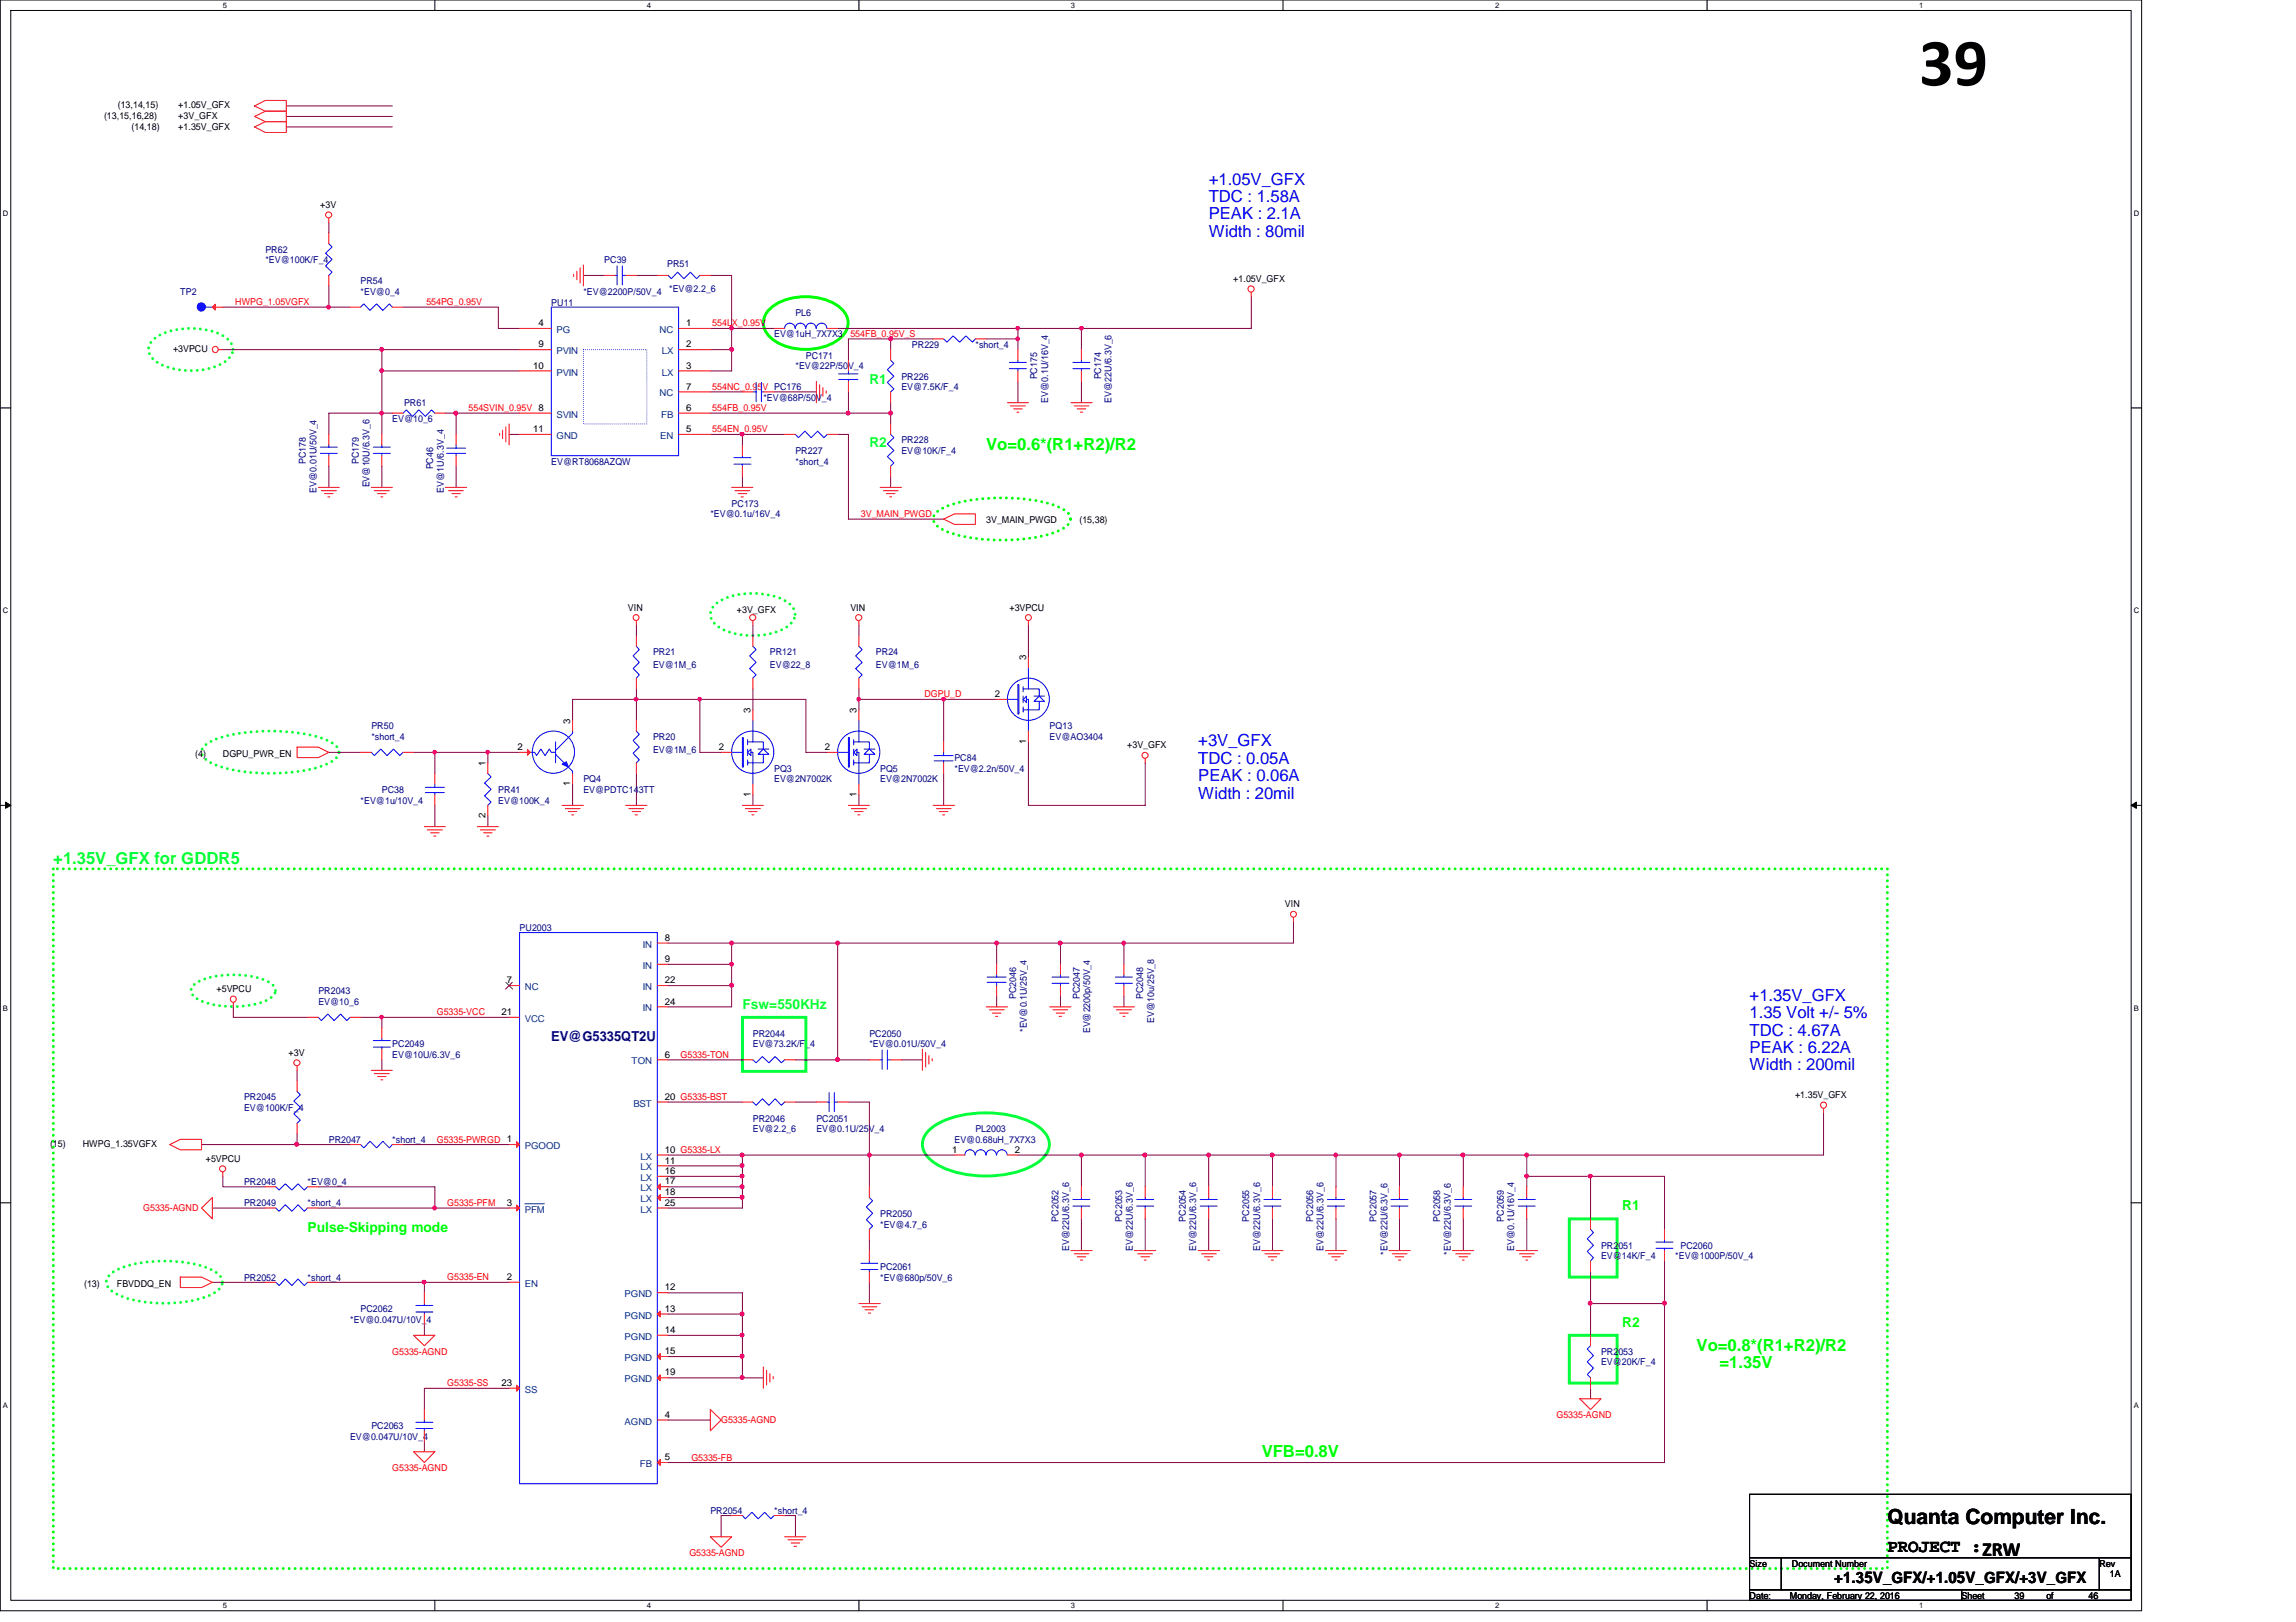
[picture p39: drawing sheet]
<svg xmlns="http://www.w3.org/2000/svg" width="297mm" height="210mm" viewBox="0 0 297 210" stroke-linecap="round" stroke-linejoin="round" font-family="sans-serif">
<defs><g id="words">
<text font-size="8.8" x="248.3" y="11">39</text>
<text font-size="2.7" x="244.2" y="197.3">Quanta Computer Inc.</text>
<text font-size="2.3" x="244.2" y="200.8">PROJECT :ZRW</text>
<g font-size="2.2" fill="#00f">
<text x="156.4" y="23.9">+1.05V_GFX</text>
<text x="156.4" y="26.2">TDC : 1.58A</text>
<text x="156.4" y="28.4">PEAK : 2.1A</text>
<text x="156.4" y="30.6">Width : 80mil</text>
<text x="155" y="96.6">+3V_GFX</text>
<text x="155" y="98.8">TDC : 0.05A</text>
<text x="155" y="101.1">PEAK : 0.06A</text>
<text x="155" y="103.3">Width : 20mil</text>
<text x="226.3" y="129.5">+1.35V_GFX</text>
<text x="226.3" y="131.8">1.35 Volt +/- 5%</text>
<text x="226.3" y="134">TDC : 4.67A</text>
<text x="226.3" y="136.3">PEAK : 6.22A</text>
<text x="226.3" y="138.5">Width : 200mil</text>
</g>
<g font-size="2.2" fill="#0f0">
<text x="127.6" y="58.3">Vo=0.6*(R1+R2)/R2</text>
<text x="219.5" y="174.8">Vo=0.8*(R1+R2)/R2</text>
<text x="222.5" y="177.1">=1.35V</text>
<text x="163.2" y="188.6">VFB=0.8V</text>
</g>
<text font-size="2.2" fill="#00ff40" x="6.9" y="111.8">+1.35V_GFX for GDDR5</text>
<text font-size="2" x="237.3" y="204.9">+1.35V_GFX/+1.05V_GFX/+3V_GFX</text>
<g font-size="1.8" fill="#00ff40">
<text x="112.5" y="49.7">R1</text>
<text x="112.5" y="57.9">R2</text>
<text x="96.1" y="130.6">Fsw=550KHz</text>
</g>
<text font-size="1.8" fill="#000080" x="71.3" y="134.7">EV@G5335QT2U</text>
<g font-size="1.8" fill="#0f0">
<text x="39.8" y="159.4">Pulse-Skipping mode</text>
<text x="209.9" y="156.6">R1</text>
<text x="209.9" y="171.7">R2</text>
</g>
<g font-size="1.2">
<text x="13.5" y="15.4">(13,15,16,28)</text>
<text x="15.2" y="14">(13,14,15)</text>
<text x="17" y="16.8">(14,18)</text>
<text x="23.1" y="16.8">+1.35V_GFX</text>
<text x="23.1" y="14">+1.05V_GFX</text>
<text x="23.1" y="15.4">+3V_GFX</text>
<text x="41.4" y="26.9">+3V</text>
<text x="159.5" y="36.5">+1.05V_GFX</text>
<text x="22.4" y="45.5">+3VPCU</text>
<text x="69" y="47.7">10</text>
<text x="69.7" y="42.2">4</text>
<text x="69.7" y="45">9</text>
<text x="88.8" y="42.2">1</text>
<text x="88.8" y="47.7">3</text>
<text x="88.8" y="45">2</text>
<text x="88.8" y="50.4">7</text>
<text x="88.8" y="53.2">6</text>
<text x="69" y="55.9">11</text>
<text x="88.8" y="55.9">5</text>
<text x="127.6" y="67.6">3V_MAIN_PWGD</text>
<text x="139.7" y="67.6">(15,38)</text>
<text x="81.2" y="79">VIN</text>
<text x="95.3" y="79.3">+3V_GFX</text>
<text x="110" y="79">VIN</text>
<text x="130.6" y="79">+3VPCU</text>
<text x="132.7" y="85.4" transform="rotate(-90 132.7 85.4)">3</text>
<text x="73.8" y="93.6" transform="rotate(-90 73.8 93.6)">3</text>
<text x="97.1" y="92.3" transform="rotate(-90 97.1 92.3)">3</text>
<text x="110.8" y="92.3" transform="rotate(-90 110.8 92.3)">3</text>
<text x="128.7" y="90.2">2</text>
<text x="25.3" y="98">(4)</text>
<text x="28.8" y="98">DGPU_PWR_EN</text>
<text x="62.8" y="99.1" transform="rotate(-90 62.8 99.1)">1</text>
<text x="67" y="97.1">2</text>
<text x="73.8" y="101.8" transform="rotate(-90 73.8 101.8)">1</text>
<text x="93" y="97.1">2</text>
<text x="106.7" y="97.1">2</text>
<text x="132.7" y="96.3" transform="rotate(-90 132.7 96.3)">1</text>
<text x="145.8" y="96.9">+3V_GFX</text>
<text x="62.8" y="105.9" transform="rotate(-90 62.8 105.9)">2</text>
<text x="97.1" y="103.1" transform="rotate(-90 97.1 103.1)">1</text>
<text x="110.8" y="103.1" transform="rotate(-90 110.8 103.1)">1</text>
<text x="166.2" y="117.4">VIN</text>
<text x="86" y="124.5">9</text>
<text x="86" y="121.7">8</text>
<text x="28" y="128.4">+5VPCU</text>
<text x="64.9" y="131.4">21</text>
<text x="65.6" y="127.2">7</text>
<text x="86" y="130">24</text>
<text x="86" y="127.2">22</text>
<text x="37.3" y="136.6">+3V</text>
<text x="86" y="136.9">6</text>
<text x="86" y="142.3">20 G5335-BST</text>
<text x="232.2" y="142.1">+1.35V_GFX</text>
<text x="6.5" y="148.4">(15)</text>
<text x="10.7" y="148.4">HWPG_1.35VGFX</text>
<text x="86" y="149.2">10 G5335-LX</text>
<text x="123.2" y="149.2">1</text>
<text x="131.3" y="149.2">2</text>
<text x="26.6" y="150.4">+5VPCU</text>
<text x="86" y="154.7">18</text>
<text x="86" y="151.9">16</text>
<text x="86" y="153.3">17</text>
<text x="86" y="150.6">11</text>
<text x="65.6" y="156">3</text>
<text x="86" y="156">25</text>
<text x="10.9" y="166.5">(13)</text>
<text x="15.1" y="166.5">FBVDDQ_EN</text>
<text x="65.6" y="165.6">2</text>
<text x="86" y="167">12</text>
<text x="86" y="172.5">14</text>
<text x="86" y="169.7">13</text>
<text x="64.9" y="179.4">23</text>
<text x="86" y="178">19</text>
<text x="86" y="175.2">15</text>
<text x="86" y="183.5">4</text>
<text x="86" y="189">5</text>
<text x="226.3" y="202.7">Size</text>
<text x="231.8" y="202.7">Document Number</text>
<text x="271.6" y="202.7">Rev</text>
<text x="226.3" y="206.9">Date:</text>
<text x="231.6" y="206.9">Monday, February 22, 2016</text>
<text x="253.8" y="206.9">Sheet</text>
<text x="260.6" y="206.9">39</text>
<text x="264.7" y="206.9">of</text>
<text x="270.2" y="206.9">46</text>
<text x="273" y="204.1">1A</text>
</g>
<g font-size="1.2" fill="#000080">
<text x="34.3" y="32.7">PR62</text>
<text x="34.3" y="34">*EV@100K/F_4</text>
<text x="78.2" y="34">PC39</text>
<text x="86.3" y="34.6">PR51</text>
<text x="23.3" y="38.1">TP2</text>
<text x="46.6" y="36.8">PR54</text>
<text x="46.6" y="38.1">*EV@0_4</text>
<text x="71.3" y="39.5">PU11</text>
<text x="75.5" y="38.1">*EV@2200P/50V_4</text>
<text x="86.6" y="37.8">*EV@2.2_6</text>
<text x="102.9" y="40.9">PL6</text>
<text x="100.2" y="43.6">EV@1uH_7X7X3</text>
<text x="102.9" y="47.8">*EV@22P/50V_4</text>
<text x="104.3" y="46.4">PC171</text>
<text x="118" y="45">PR229</text>
<text x="126.2" y="45">*short_4</text>
<text x="52.3" y="52.6">PR61</text>
<text x="98.8" y="51.9">*EV@68P/50V_4</text>
<text x="116.6" y="49.1">PR226</text>
<text x="116.6" y="50.5">EV@7.5K/F_4</text>
<text x="134.2" y="49.1" transform="rotate(-90 134.2 49.1)">PC175</text>
<text x="135.6" y="52.1" transform="rotate(-90 135.6 52.1)">EV@0.1U/16V_4</text>
<text x="142.4" y="49.1" transform="rotate(-90 142.4 49.1)">PC174</text>
<text x="143.8" y="52.1" transform="rotate(-90 143.8 52.1)">EV@22U/6.3V_6</text>
<text x="50.8" y="54.6">EV@10_6</text>
<text x="102.9" y="58.7">PR227</text>
<text x="116.6" y="57.4">PR228</text>
<text x="116.6" y="58.7">EV@10K/F_4</text>
<text x="39.6" y="60.1" transform="rotate(-90 39.6 60.1)">PC178</text>
<text x="40.9" y="63.8" transform="rotate(-90 40.9 63.8)">EV@0.01U/50V_4</text>
<text x="46.4" y="60.1" transform="rotate(-90 46.4 60.1)">PC179</text>
<text x="47.8" y="63.1" transform="rotate(-90 47.8 63.1)">EV@10U/6.3V_6</text>
<text x="56" y="60.7" transform="rotate(-90 56 60.7)">PC46</text>
<text x="57.4" y="63.8" transform="rotate(-90 57.4 63.8)">EV@1U/6.3V_4</text>
<text x="71.3" y="60.1">EV@RT8068AZQW</text>
<text x="94.7" y="65.6">PC173</text>
<text x="102.9" y="60.1">*short_4</text>
<text x="91.9" y="67">*EV@0.1u/16V_4</text>
<text x="84.5" y="84.8">PR21</text>
<text x="84.5" y="86.4">EV@1M_6</text>
<text x="99.6" y="84.8">PR121</text>
<text x="99.6" y="86.4">EV@22_8</text>
<text x="113.3" y="84.8">PR24</text>
<text x="113.3" y="86.4">EV@1M_6</text>
<text x="48" y="94.4">PR50</text>
<text x="48" y="95.8">*short_4</text>
<text x="84.5" y="95.8">PR20</text>
<text x="135.8" y="94.4">PQ13</text>
<text x="135.8" y="95.8">EV@AO3404</text>
<text x="75.5" y="101.3">PQ4</text>
<text x="84.5" y="97.4">EV@1M_6</text>
<text x="100.2" y="99.9">PQ3</text>
<text x="100.2" y="101.3">EV@2N7002K</text>
<text x="113.9" y="99.9">PQ5</text>
<text x="113.9" y="101.3">EV@2N7002K</text>
<text x="123.5" y="98.5">PC84</text>
<text x="123.5" y="99.9">*EV@2.2n/50V_4</text>
<text x="46.6" y="104">*EV@1u/10V_4</text>
<text x="49.4" y="102.6">PC38</text>
<text x="64.5" y="102.6">PR41</text>
<text x="64.5" y="104">EV@100K_4</text>
<text x="75.5" y="102.6">EV@PDTC143TT</text>
<text x="67.2" y="120.4">PU2003</text>
<text x="41.2" y="128.7">PR2043</text>
<text x="41.2" y="130">EV@10_6</text>
<text x="131.5" y="129.3" transform="rotate(-90 131.5 129.3)">PC2046</text>
<text x="139.7" y="129.3" transform="rotate(-90 139.7 129.3)">PC2047</text>
<text x="147.9" y="129.3" transform="rotate(-90 147.9 129.3)">PC2048</text>
<text x="50.8" y="135.5">PC2049</text>
<text x="50.8" y="136.9">EV@10U/6.3V_6</text>
<text x="97.4" y="134.1">PR2044</text>
<text x="97.4" y="135.5">EV@73.2K/F_4</text>
<text x="112.5" y="134.2">PC2050</text>
<text x="112.5" y="135.5">*EV@0.01U/50V_4</text>
<text x="132.8" y="133.6" transform="rotate(-90 132.8 133.6)">*EV@0.1U/25V_4</text>
<text x="141" y="133.7" transform="rotate(-90 141 133.7)">EV@2200p/50V_4</text>
<text x="149.3" y="132.3" transform="rotate(-90 149.3 132.3)">EV@10u/25V_8</text>
<text x="31.6" y="142.4">PR2045</text>
<text x="31.6" y="143.8">EV@100K/F_4</text>
<text x="42.5" y="147.9">PR2047</text>
<text x="50.8" y="147.9">*short_4</text>
<text x="97.4" y="145.2">PR2046</text>
<text x="97.4" y="146.5">EV@2.2_6</text>
<text x="105.6" y="145.2">PC2051</text>
<text x="105.6" y="146.5">EV@0.1U/25V_4</text>
<text x="123.5" y="147.9">EV@0.68uH_7X7X3</text>
<text x="126.2" y="146.5">PL2003</text>
<text x="31.6" y="153.4">PR2048</text>
<text x="39.8" y="153.4">*EV@0_4</text>
<text x="31.6" y="156.1">PR2049</text>
<text x="39.8" y="156.1">*short_4</text>
<text x="113.9" y="157.5">PR2050</text>
<text x="113.9" y="158.9">*EV@4.7_6</text>
<text x="136.9" y="158.1" transform="rotate(-90 136.9 158.1)">PC2052</text>
<text x="138.3" y="161.8" transform="rotate(-90 138.3 161.8)">EV@22U/6.3V_6</text>
<text x="145.2" y="158.1" transform="rotate(-90 145.2 158.1)">PC2053</text>
<text x="146.5" y="161.8" transform="rotate(-90 146.5 161.8)">EV@22U/6.3V_6</text>
<text x="153.4" y="158.1" transform="rotate(-90 153.4 158.1)">PC2054</text>
<text x="154.8" y="161.8" transform="rotate(-90 154.8 161.8)">EV@22U/6.3V_6</text>
<text x="161.6" y="158.1" transform="rotate(-90 161.6 158.1)">PC2055</text>
<text x="163" y="161.8" transform="rotate(-90 163 161.8)">EV@22U/6.3V_6</text>
<text x="169.9" y="158.1" transform="rotate(-90 169.9 158.1)">PC2056</text>
<text x="171.2" y="161.8" transform="rotate(-90 171.2 161.8)">EV@22U/6.3V_6</text>
<text x="178.1" y="158.1" transform="rotate(-90 178.1 158.1)">PC2057</text>
<text x="186.3" y="158.1" transform="rotate(-90 186.3 158.1)">PC2058</text>
<text x="194.6" y="158.1" transform="rotate(-90 194.6 158.1)">PC2059</text>
<text x="195.9" y="161.8" transform="rotate(-90 195.9 161.8)">EV@0.1U/16V_4</text>
<text x="207.1" y="161.6">PR2051</text>
<text x="217.4" y="161.6">PC2060</text>
<text x="31.6" y="165.7">PR2052</text>
<text x="39.8" y="165.7">*short_4</text>
<text x="113.9" y="164.3">PC2061</text>
<text x="113.9" y="165.7">*EV@680p/50V_6</text>
<text x="179.5" y="162.4" transform="rotate(-90 179.5 162.4)">*EV@22U/6.3V_6</text>
<text x="187.7" y="162.4" transform="rotate(-90 187.7 162.4)">*EV@22U/6.3V_6</text>
<text x="207.1" y="163">EV@14K/F_4</text>
<text x="216.7" y="163">*EV@1000P/50V_4</text>
<text x="45.3" y="171.2">*EV@0.047U/10V_4</text>
<text x="46.6" y="169.8">PC2062</text>
<text x="207.1" y="175.3">PR2053</text>
<text x="207.1" y="176.7">EV@20K/F_4</text>
<text x="48" y="184.9">PC2063</text>
<text x="45.3" y="186.3">EV@0.047U/10V_4</text>
<text x="91.9" y="195.9">PR2054</text>
<text x="100.2" y="195.9">*short_4</text>
</g>
<g font-size="1.2" fill="#f00">
<text x="30.4" y="39.5">HWPG_1.05VGFX</text>
<text x="55.2" y="39.5">554PG_0.95V</text>
<text x="92.2" y="42.2">554LX_0.95V</text>
<text x="110" y="43.6">554FB_0.95V_S</text>
<text x="60.6" y="53.2">554SVIN_0.95V 8</text>
<text x="92.2" y="53.2">554FB_0.95V</text>
<text x="92.2" y="50.5">554NC_0.95V PC176</text>
<text x="92.2" y="56">554EN_0.95V</text>
<text x="111.4" y="66.9">3V_MAIN_PWGD</text>
<text x="119.6" y="90.3">DGPU_D</text>
<text x="56.5" y="131.4">G5335-VCC</text>
<text x="88" y="136.9">G5335-TON</text>
<text x="56.5" y="147.9">G5335-PWRGD 1</text>
<text x="18.5" y="156.7">G5335-AGND</text>
<text x="57.9" y="156.1">G5335-PFM</text>
<text x="57.9" y="165.7">G5335-EN</text>
<text x="50.8" y="175.3">G5335-AGND</text>
<text x="57.9" y="179.4">G5335-SS</text>
<text x="93.3" y="184.1">G5335-AGND</text>
<text x="201.4" y="183.6">G5335-AGND</text>
<text x="50.8" y="190.4">G5335-AGND</text>
<text x="89.4" y="189">G5335-FB</text>
<text x="89.2" y="201.4">G5335-AGND</text>
</g>
<g font-size="1.2" fill="#004080">
<text x="72" y="43.1">PG</text>
<text x="72" y="45.8">PVIN</text>
<text x="85.3" y="43.1">NC</text>
<text x="85.6" y="45.8">LX</text>
<text x="72" y="48.6">PVIN</text>
<text x="85.3" y="51.3">NC</text>
<text x="85.6" y="48.6">LX</text>
<text x="72" y="56.8">GND</text>
<text x="72" y="54.1">SVIN</text>
<text x="85.4" y="56.8">EN</text>
<text x="85.5" y="54.1">FB</text>
<text x="83.2" y="125.4">IN</text>
<text x="83.2" y="122.6">IN</text>
<text x="67.9" y="128.1">NC</text>
<text x="83.2" y="130.9">IN</text>
<text x="83.2" y="128.1">IN</text>
<text x="67.9" y="132.2">VCC</text>
<text x="81.7" y="137.7">TON</text>
<text x="81.9" y="143.2">BST</text>
<text x="67.9" y="148.7">PGOOD</text>
<text x="82.9" y="155.6">LX</text>
<text x="82.9" y="152.8">LX</text>
<text x="82.9" y="154.2">LX</text>
<text x="82.9" y="150.1">LX</text>
<text x="82.9" y="151.5">LX</text>
<text x="67.9" y="156.9">PFM</text>
<text x="82.9" y="156.9">LX</text>
<text x="67.9" y="166.5">EN</text>
<text x="80.8" y="167.9">PGND</text>
<text x="80.8" y="173.4">PGND</text>
<text x="80.8" y="170.6">PGND</text>
<text x="80.8" y="178.9">PGND</text>
<text x="80.8" y="176.1">PGND</text>
<text x="67.9" y="180.2">SS</text>
<text x="80.8" y="184.4">AGND</text>
<text x="82.8" y="189.9">FB</text>
</g>
<g font-size="1">
<text x="28.8" y="1">5</text>
<text x="83.7" y="1">4</text>
<text x="138.6" y="1">3</text>
<text x="193.4" y="1">2</text>
<text x="248.3" y="1">1</text>
<text x=".4" y="27.9">D</text>
<text x="276.1" y="27.9">D</text>
<text x=".4" y="79.4">C</text>
<text x="276.1" y="79.4">C</text>
<text x=".4" y="130.8">B</text>
<text x="276.1" y="130.8">B</text>
<text x=".4" y="182.2">A</text>
<text x="276.1" y="182.2">A</text>
<text x="28.8" y="208.1">5</text>
<text x="83.7" y="208.1">4</text>
<text x="138.6" y="208.1">3</text>
<text x="193.4" y="208.1">2</text>
<text x="248.3" y="208.1">1</text>
</g>
</g></defs>
<path d="M0 0h277.1v208.4h-277.1zM1.4 1.4h274.3v205.7h-274.3z" fill="none" stroke="#000" stroke-width=".13"/>
<g fill="#fff">
<path d="M28.8 .1h.6v1.1h-.6z"/>
<path d="M28.8 207.2h.6v1.1h-.6z"/>
</g>
<path d="M56.3 0v1.4M56.3 207.1v1.3" fill="none" stroke="#000" stroke-width=".13"/>
<g fill="#fff">
<path d="M83.7 .1h.5v1.1h-.5z"/>
<path d="M83.7 207.2h.5v1.1h-.5z"/>
</g>
<path d="M111.1 0v1.4M111.1 207.1v1.3" fill="none" stroke="#000" stroke-width=".13"/>
<g fill="#fff">
<path d="M138.6 .1h.5v1.1h-.5z"/>
<path d="M138.6 207.2h.5v1.1h-.5z"/>
</g>
<path d="M166 0v1.4M166 207.1v1.3" fill="none" stroke="#000" stroke-width=".13"/>
<g fill="#fff">
<path d="M193.4 .1h.6v1.1h-.6z"/>
<path d="M193.4 207.2h.6v1.1h-.6z"/>
</g>
<path d="M220.8 0v1.4M220.8 207.1v1.3" fill="none" stroke="#000" stroke-width=".13"/>
<g fill="#fff">
<path d="M248.3 .1h.5v1.1h-.5z"/>
<path d="M248.3 207.2h.5v1.1h-.5z"/>
<path d="M.4 27.1h.7v1.1h-.7z"/>
<path d="M276.1 27.1h.7v1.1h-.7z"/>
<path d="M.4 78.5h.7v1.1h-.7z"/>
<path d="M276.1 78.5h.7v1.1h-.7z"/>
</g>
<path d="M0 52.8h1.4M275.7 52.8h1.4" fill="none" stroke="#000" stroke-width=".13"/>
<g fill="#fff">
<path d="M.4 129.9h.6v1.1h-.6z"/>
<path d="M276.1 129.9h.6v1.1h-.6z"/>
</g>
<path d="M0 104.2h1.4M.7 103.8l.7 .4-.7 .4zM275.7 104.2h1.4M275.7 104.2l.7-.4v.8z" fill="none" stroke="#000" stroke-width=".13"/>
<path d="M.7 103.8l.7 .4-.7 .4zM275.7 104.2l.7-.4v.8z" fill="#000"/>
<g fill="#fff">
<path d="M.4 181.4h.6v1.1h-.6z"/>
<path d="M276.1 181.4h.6v1.1h-.6z"/>
</g>
<path d="M0 155.7h1.4M275.7 155.7h1.4" fill="none" stroke="#000" stroke-width=".13"/>
<path d="M20 43.8a8.9 8.9 0 0 1 7.4-.9 3.9 3.9 0 0 1 2.6 1.8 1.68 1.68 0 0 1-.6 1.9 8.8 8.8 0 0 1-7.5 1 3.9 3.9 0 0 1-2.6-1.9 1.67 1.67 0 0 1 .7-1.9zM92.6 78.1a9 9 0 0 1 7.5-.9 4 4 0 0 1 2.7 1.8 1.68 1.68 0 0 1-.7 1.9 8.9 8.9 0 0 1-7.5 1 3.9 3.9 0 0 1-2.6-1.9 1.67 1.67 0 0 1 .6-1.9zM26.5 96.5a10.9 10.9 0 0 1 5.7-1.8 23.3 23.3 0 0 1 9.9 1 2.23 2.23 0 0 1 1.8 1.6 2.25 2.25 0 0 1-1.8 1.7 23.2 23.2 0 0 1-11.2 .8 9.7 9.7 0 0 1-4.4-1.6 1.06 1.06 0 0 1 0-1.7zM25.1 127.4a8.4 8.4 0 0 1 5.1-1.2 8.5 8.5 0 0 1 5 1.2 .96 .96 0 0 1 0 1.6 8.4 8.4 0 0 1-5 1.3 8.3 8.3 0 0 1-5.1-1.3 .97 .97 0 0 1 0-1.6zM14.1 165a8.2 8.2 0 0 1 4.8-1.7 16.9 16.9 0 0 1 8.4 1 2.1 2.1 0 0 1 1.5 1.6 2.12 2.12 0 0 1-1.5 1.6 16.9 16.9 0 0 1-12.1 0 2.11 2.11 0 0 1-1.4-1.6l.1-.4z" fill="none" stroke="#00ff40" stroke-width=".38" stroke-dasharray="0 .8"/>
<path d="M121.2 66.3a10.9 10.9 0 0 1 5.6-1.7 23.3 23.3 0 0 1 10 .9 2.23 2.23 0 0 1 1.7 1.6 2.25 2.25 0 0 1-1.7 1.7 23.2 23.2 0 0 1-11.3 .8 9.7 9.7 0 0 1-4.3-1.6 1.06 1.06 0 0 1 0-1.7zM6.9 112.4h237.3v90.6h-237.3z" fill="none" stroke="#0f0" stroke-width=".38" stroke-dasharray="0 .8"/>
<path d="M99.5 40.1a7.4 7.4 0 0 1 7.5-1.2 3.5 3.5 0 0 1 2.7 2.9 3.6 3.6 0 0 1-2.7 2.9 7.8 7.8 0 0 1-7-.7 2.48 2.48 0 0 1-.5-3.9z" fill="none" stroke="#0f0" stroke-width=".38"/>
<path d="M96.1 131.7h8.2v6.9h-8.2zM120.2 146.2a10 10 0 0 1 6-2.1 13.4 13.4 0 0 1 8 1.6 2.81 2.81 0 0 1 1.5 3 4.3 4.3 0 0 1-2.3 2.3 14.5 14.5 0 0 1-11.7 0 4.3 4.3 0 0 1-2.3-2.3 2.4 2.4 0 0 1 .8-2.5zM203 157.7h6.2v7.6h-6.2zM203 172.8h6.2v6.2h-6.2z" fill="none" stroke="#00ff40" stroke-width=".38"/>
<path d="M28.8 45.3h20.6M139.9 42.5h22" fill="none" stroke="#800040" stroke-width=".13"/>
<path d="M49.2 45h.2l.2 .1-.1 .3-.1 .1-.2-.1z" fill-rule="evenodd" fill="#f0f"/>
<path d="M49.2 45h.2l.2 .1-.1 .3-.1 .1-.2-.1z" fill="none" stroke="#f0f" stroke-width=".13"/>
<path d="M37 13.7h13.8M37 15.1h13.8M64.5 39.8v2.7M94.7 35.6v6.9" fill="none" stroke="#800040" stroke-width=".13"/>
<circle cx="94.7" cy="42.5" r=".25" fill="#f0f"/>
<circle cx="94.7" cy="42.5" r=".25" fill="none" stroke="#f0f" stroke-width=".13"/>
<path d="M52.2 39.8h12.3M75.5 35.6h2.7M82.3 35.6h2.7M91.9 35.6h2.8M91.9 50.7h4.2M94.7 42.5v2.8M100.2 50.7h5.4M109.8 43.9h5.4M109.8 56.2v11M131.7 49.4v2.7M131.7 43.9v1.4" fill="none" stroke="#800040" stroke-width=".13"/>
<path d="M131.5 43.7l.2-.1 .2 .1-.1 .3-.1 .1-.2-.1z" fill-rule="evenodd" fill="#f0f"/>
<path d="M131.5 43.7l.2-.1 .2 .1-.1 .3-.1 .1-.2-.1z" fill="none" stroke="#f0f" stroke-width=".13"/>
<path d="M109.8 43.9v2.7M120.7 43.9h-5.5v1.4M131.7 42.5v1.4h-4.1M139.9 49.4v2.7M139.9 42.5v2.8" fill="none" stroke="#800040" stroke-width=".13"/>
<circle cx="115.2" cy="43.9" r=".26" fill="#f0f"/>
<circle cx="115.2" cy="43.9" r=".26" fill="none" stroke="#f0f" stroke-width=".13"/>
<path d="M65.9 56.2h1.3M91.9 45.3h2.8v2.7M91.9 42.5h8.3M96.1 56.2v1.4M109.8 53.5h5.4M59 60.3v2.8M96.1 61.7v1.4" fill="none" stroke="#800040" stroke-width=".13"/>
<circle cx="94.7" cy="45.2" r=".26" fill="#f0f"/>
<circle cx="94.7" cy="45.2" r=".26" fill="none" stroke="#f0f" stroke-width=".13"/>
<path d="M115.2 52.1v2.8" fill="none" stroke="#800040" stroke-width=".13"/>
<circle cx="115.2" cy="53.5" r=".26" fill="#f0f"/>
<circle cx="115.2" cy="53.5" r=".26" fill="none" stroke="#f0f" stroke-width=".13"/>
<path d="M49.4 48v5.5" fill="none" stroke="#800040" stroke-width=".13"/>
<path d="M49.2 53.3l.2-.1 .2 .1-.1 .3-.1 .1-.2-.1z" fill-rule="evenodd" fill="#f0f"/>
<path d="M49.2 53.3l.2-.1 .2 .1-.1 .3-.1 .1-.2-.1z" fill="none" stroke="#f0f" stroke-width=".13"/>
<path d="M49.2 47.8l.2-.1 .2 .1-.1 .3-.1 .1-.2-.1z" fill-rule="evenodd" fill="#f0f"/>
<path d="M49.2 47.8l.2-.1 .2 .1-.1 .3-.1 .1-.2-.1z" fill="none" stroke="#f0f" stroke-width=".13"/>
<path d="M42.5 53.5v2.7M67.2 45.3h-17.8v2.7h17.8M91.9 48h2.8M91.9 53.5h17.9M96 56.2h5.5M115.2 61.7v1.4" fill="none" stroke="#800040" stroke-width=".13"/>
<circle cx="96" cy="56.2" r=".25" fill="#f0f"/>
<circle cx="96" cy="56.2" r=".25" fill="none" stroke="#f0f" stroke-width=".13"/>
<path d="M59 53.5h8.2" fill="none" stroke="#800040" stroke-width=".13"/>
<circle cx="59" cy="53.5" r=".26" fill="#f0f"/>
<circle cx="59" cy="53.5" r=".26" fill="none" stroke="#f0f" stroke-width=".13"/>
<path d="M42.5 53.5h6.9M49.4 53.5h1.4M49.4 53.5v2.7M57.6 53.5h1.4v2.7M108.4 56.2h1.4M109.8 50.7v2.8M42.5 60.3v2.8" fill="none" stroke="#800040" stroke-width=".13"/>
<circle cx="109.7" cy="53.5" r=".26" fill="#f0f"/>
<circle cx="109.7" cy="53.5" r=".26" fill="none" stroke="#f0f" stroke-width=".13"/>
<path d="M91.9 56.2h4.1M131.7 42.5h8.2M49.4 60.3v2.8M109.8 67.2h12.3" fill="none" stroke="#800040" stroke-width=".13"/>
<circle cx="139.9" cy="42.5" r=".25" fill="#f0f"/>
<circle cx="139.9" cy="42.5" r=".25" fill="none" stroke="#f0f" stroke-width=".13"/>
<path d="M131.5 42.3h.3l.1 .2-.1 .1-.1 .1-.2-.1z" fill-rule="evenodd" fill="#f0f"/>
<path d="M131.5 42.3h.3l.1 .2-.1 .1-.1 .1-.2-.1z" fill="none" stroke="#f0f" stroke-width=".13"/>
<path d="M28.8 39.8h13.7M42.5 28.8v1.3M42.5 37v2.8M42.5 39.8h2.8M161.9 38.4v4.1M64.5 42.5h2.7" fill="none" stroke="#800040" stroke-width=".13"/>
<path d="M42.3 39.6l.2-.1 .2 .1v.3l-.2 .1-.2-.1z" fill-rule="evenodd" fill="#f0f"/>
<path d="M42.3 39.6l.2-.1 .2 .1v.3l-.2 .1-.2-.1z" fill="none" stroke="#f0f" stroke-width=".13"/>
<path d="M37 16.4h13.8M108.4 42.5h23.3M82.3 80.9v1.4M82.3 90.5v2.8M90.5 97.4h2.8M97.4 89.2v2.7" fill="none" stroke="#800040" stroke-width=".13"/>
<circle cx="82.3" cy="90.5" r=".25" fill="#f0f"/>
<circle cx="82.3" cy="90.5" r=".25" fill="none" stroke="#f0f" stroke-width=".13"/>
<path d="M63.1 97.4h4.1M74.1 101.5v2.7" fill="none" stroke="#800040" stroke-width=".13"/>
<path d="M62.9 97.2h.3l.1 .1-.1 .2-.1 .1-.2-.1z" fill-rule="evenodd" fill="#f0f"/>
<path d="M62.9 97.2h.3l.1 .1-.1 .2-.1 .1-.2-.1z" fill="none" stroke="#f0f" stroke-width=".13"/>
<path d="M74.1 90.5v2.8M90.5 90.5v6.9M97.4 80.9v1.4M104.3 97.4h2.7M82.3 100.1v4.1M97.4 102.9v1.3" fill="none" stroke="#800040" stroke-width=".13"/>
<path d="M90.4 90.3h.3l.1 .2-.1 .1-.2 .1-.1-.1z" fill-rule="evenodd" fill="#f0f"/>
<path d="M90.4 90.3h.3l.1 .2-.1 .1-.2 .1-.1-.1z" fill="none" stroke="#f0f" stroke-width=".13"/>
<path d="M63.1 97.4v1.3M82.3 90.5h8.2M104.3 90.5v6.9M111.1 80.9v1.4M111.1 90.5v1.4M111.1 102.9v1.3" fill="none" stroke="#800040" stroke-width=".13"/>
<path d="M110.9 90.3h.4v.2v.1l-.2 .1-.2-.1z" fill-rule="evenodd" fill="#f0f"/>
<path d="M110.9 90.3h.4v.2v.1l-.2 .1-.2-.1z" fill="none" stroke="#f0f" stroke-width=".13"/>
<path d="M122.1 90.5h6.8" fill="none" stroke="#800040" stroke-width=".13"/>
<circle cx="122.1" cy="90.5" r=".25" fill="#f0f"/>
<circle cx="122.1" cy="90.5" r=".25" fill="none" stroke="#f0f" stroke-width=".13"/>
<path d="M42.5 97.4h4.1M53.5 97.4h2.8M56.3 97.4v2.7M56.3 97.4h6.8M82.3 89.2v1.3h-8.2M111.1 89.2v1.3h11v5.5M133 80.9v4.1M133 96v8.2h15.2v-5.5M56.3 104.2v2.8M63.1 105.6v1.4M122.1 100.1v4.1" fill="none" stroke="#800040" stroke-width=".13"/>
<path d="M56.1 97.2h.3l.1 .1-.1 .2-.2 .1-.1-.1z" fill-rule="evenodd" fill="#f0f"/>
<path d="M56.1 97.2h.3l.1 .1-.1 .2-.2 .1-.1-.1z" fill="none" stroke="#f0f" stroke-width=".13"/>
<path d="M90.5 90.5h13.8M38.4 146.7v1.4h-12.3M197.5 152.2h8.3" fill="none" stroke="#800040" stroke-width=".13"/>
<circle cx="38.4" cy="148.1" r=".26" fill="#f0f"/>
<circle cx="38.4" cy="148.1" r=".26" fill="none" stroke="#f0f" stroke-width=".13"/>
<path d="M181.1 149.5h8.2M189.3 157.7v4.1M189.3 149.5v4.1M189.3 149.5h8.2M215.3 168.7v20.6" fill="none" stroke="#800040" stroke-width=".13"/>
<circle cx="189.3" cy="149.5" r=".26" fill="#f0f"/>
<circle cx="189.3" cy="149.5" r=".26" fill="none" stroke="#f0f" stroke-width=".13"/>
<path d="M94.7 122h13.7M128.9 128.9v1.4" fill="none" stroke="#800040" stroke-width=".13"/>
<circle cx="94.7" cy="122" r=".26" fill="#f0f"/>
<circle cx="94.7" cy="122" r=".26" fill="none" stroke="#f0f" stroke-width=".13"/>
<path d="M108.4 122v15.2" fill="none" stroke="#800040" stroke-width=".13"/>
<circle cx="108.4" cy="137.1" r=".26" fill="#f0f"/>
<circle cx="108.4" cy="137.1" r=".26" fill="none" stroke="#f0f" stroke-width=".13"/>
<circle cx="108.4" cy="122" r=".26" fill="#f0f"/>
<circle cx="108.4" cy="122" r=".26" fill="none" stroke="#f0f" stroke-width=".13"/>
<path d="M167.3 119.3v2.7h-21.9M49.4 137.2v1.3M86.4 122h8.3M94.7 127.5v2.8h-8.3M102.9 137.2h5.5M128.9 122v2.8M137.2 122v2.8M86.4 178.3h9.6" fill="none" stroke="#800040" stroke-width=".13"/>
<circle cx="96" cy="178.3" r=".26" fill="#f0f"/>
<circle cx="96" cy="178.3" r=".26" fill="none" stroke="#f0f" stroke-width=".13"/>
<path d="M86.4 175.6h9.6M96 178.3h2.8" fill="none" stroke="#800040" stroke-width=".13"/>
<circle cx="96" cy="175.5" r=".26" fill="#f0f"/>
<circle cx="96" cy="175.5" r=".26" fill="none" stroke="#f0f" stroke-width=".13"/>
<path d="M128.9 122h8.3M96 155v1.3h-9.6M86.4 167.3h9.6v2.8h-9.6M86.4 172.8h9.6" fill="none" stroke="#800040" stroke-width=".13"/>
<circle cx="96" cy="170.1" r=".26" fill="#f0f"/>
<circle cx="96" cy="170.1" r=".26" fill="none" stroke="#f0f" stroke-width=".13"/>
<path d="M65.9 131.7h-16.5v1.3M86.4 142.6h9.6" fill="none" stroke="#800040" stroke-width=".13"/>
<path d="M49.2 131.5h.3l.1 .1-.1 .2-.1 .1-.2-.1z" fill-rule="evenodd" fill="#f0f"/>
<path d="M49.2 131.5h.3l.1 .1-.1 .2-.1 .1-.2-.1z" fill="none" stroke="#f0f" stroke-width=".13"/>
<path d="M86.4 153.6h9.6M54.9 179.7h11" fill="none" stroke="#800040" stroke-width=".13"/>
<circle cx="96" cy="153.6" r=".26" fill="#f0f"/>
<circle cx="96" cy="153.6" r=".26" fill="none" stroke="#f0f" stroke-width=".13"/>
<path d="M86.4 150.9h9.6M96 152.2v1.4" fill="none" stroke="#800040" stroke-width=".13"/>
<circle cx="96" cy="150.8" r=".26" fill="#f0f"/>
<circle cx="96" cy="150.8" r=".26" fill="none" stroke="#f0f" stroke-width=".13"/>
<path d="M86.4 124.8h8.3M96 149.5v1.4M54.9 179.7v2.7M54.9 186.5v1.4" fill="none" stroke="#800040" stroke-width=".13"/>
<circle cx="94.7" cy="124.8" r=".25" fill="#f0f"/>
<circle cx="94.7" cy="124.8" r=".25" fill="none" stroke="#f0f" stroke-width=".13"/>
<path d="M94.7 122v2.8M86.4 152.2h9.6" fill="none" stroke="#800040" stroke-width=".13"/>
<circle cx="96" cy="152.2" r=".25" fill="#f0f"/>
<circle cx="96" cy="152.2" r=".25" fill="none" stroke="#f0f" stroke-width=".13"/>
<path d="M86.4 155h9.6M96 150.9v1.3" fill="none" stroke="#800040" stroke-width=".13"/>
<circle cx="96" cy="154.9" r=".26" fill="#f0f"/>
<circle cx="96" cy="154.9" r=".26" fill="none" stroke="#f0f" stroke-width=".13"/>
<path d="M94.7 124.8v2.7M28.8 152.2v1.4h5.5M38.4 148.1h6.9M52.2 148.1h13.7M96 153.6v1.4M112.5 149.5h11M131.7 149.5h8.2M172.8 157.7v4.1M54.9 171.4v1.4M86.4 183.8h5.5" fill="none" stroke="#800040" stroke-width=".13"/>
<circle cx="139.9" cy="149.5" r=".26" fill="#f0f"/>
<circle cx="139.9" cy="149.5" r=".26" fill="none" stroke="#f0f" stroke-width=".13"/>
<path d="M86.4 127.5h8.3M164.6 149.5h8.2v4.1M235.9 144v5.5M54.9 165.9v1.4" fill="none" stroke="#800040" stroke-width=".13"/>
<circle cx="94.7" cy="127.5" r=".26" fill="#f0f"/>
<circle cx="94.7" cy="127.5" r=".26" fill="none" stroke="#f0f" stroke-width=".13"/>
<path d="M96 149.5h16.5" fill="none" stroke="#800040" stroke-width=".13"/>
<circle cx="112.5" cy="149.5" r=".26" fill="#f0f"/>
<circle cx="112.5" cy="149.5" r=".26" fill="none" stroke="#f0f" stroke-width=".13"/>
<circle cx="96" cy="149.5" r=".26" fill="#f0f"/>
<circle cx="96" cy="149.5" r=".26" fill="none" stroke="#f0f" stroke-width=".13"/>
<path d="M56.3 153.6v2.7h-15.1" fill="none" stroke="#800040" stroke-width=".13"/>
<path d="M56.1 156.1h.1l.2 .1v.3l-.2 .1-.1-.1z" fill-rule="evenodd" fill="#f0f"/>
<path d="M56.1 156.1h.1l.2 .1v.3l-.2 .1-.1-.1z" fill="none" stroke="#f0f" stroke-width=".13"/>
<path d="M96 170.1v2.7M205.8 164.6v4.1" fill="none" stroke="#800040" stroke-width=".13"/>
<circle cx="96" cy="172.8" r=".25" fill="#f0f"/>
<circle cx="96" cy="172.8" r=".25" fill="none" stroke="#f0f" stroke-width=".13"/>
<path d="M41.2 165.9h13.7" fill="none" stroke="#800040" stroke-width=".13"/>
<circle cx="54.9" cy="165.9" r=".25" fill="#f0f"/>
<circle cx="54.9" cy="165.9" r=".25" fill="none" stroke="#f0f" stroke-width=".13"/>
<g fill="none" stroke="#800040" stroke-width=".13">
<path d="M108.4 137.2h4.1M116.6 137.2h2.7M27.5 156.3h6.8M56.3 156.3h9.6M86.4 149.5h9.6M112.5 142.6v6.9M148.2 149.5h8.2v4.1M148.2 157.7v4.1M156.4 157.7v4.1M164.6 157.7v4.1M205.8 152.2h9.5M54.9 165.9h11"/>
<path d="M96 172.8v5.5M215.3 163.2v5.5M86.4 189.3h128.9"/>
</g>
<circle cx="205.7" cy="152.2" r=".25" fill="#f0f"/>
<circle cx="205.7" cy="152.2" r=".25" fill="none" stroke="#f0f" stroke-width=".13"/>
<path d="M205.8 168.7h9.5" fill="none" stroke="#800040" stroke-width=".13"/>
<circle cx="215.3" cy="168.7" r=".26" fill="#f0f"/>
<circle cx="215.3" cy="168.7" r=".26" fill="none" stroke="#f0f" stroke-width=".13"/>
<circle cx="205.7" cy="168.7" r=".26" fill="#f0f"/>
<circle cx="205.7" cy="168.7" r=".26" fill="none" stroke="#f0f" stroke-width=".13"/>
<path d="M139.9 149.5h8.3v4.1" fill="none" stroke="#800040" stroke-width=".13"/>
<circle cx="148.1" cy="149.5" r=".26" fill="#f0f"/>
<circle cx="148.1" cy="149.5" r=".26" fill="none" stroke="#f0f" stroke-width=".13"/>
<path d="M41.2 153.6h15.1M139.9 149.5v4.1M139.9 157.7v4.1M164.6 149.5v4.1M197.5 149.5v2.7M205.8 152.2v5.5M112.5 165.9v2.8" fill="none" stroke="#800040" stroke-width=".13"/>
<circle cx="197.5" cy="152.2" r=".25" fill="#f0f"/>
<circle cx="197.5" cy="152.2" r=".25" fill="none" stroke="#f0f" stroke-width=".13"/>
<path d="M102.9 142.6h2.7M109.8 142.6h2.7M156.4 149.5h8.2M197.5 157.7v4.1M197.5 152.2v1.4M215.3 152.2v6.9M112.5 160.4v1.4M205.8 179.7v1.3M101.5 196.1h1.4v2.8" fill="none" stroke="#800040" stroke-width=".13"/>
<circle cx="164.6" cy="149.5" r=".26" fill="#f0f"/>
<circle cx="164.6" cy="149.5" r=".26" fill="none" stroke="#f0f" stroke-width=".13"/>
<circle cx="156.4" cy="149.5" r=".26" fill="#f0f"/>
<circle cx="156.4" cy="149.5" r=".26" fill="none" stroke="#f0f" stroke-width=".13"/>
<path d="M172.8 149.5h8.3M93.3 196.1v2.8" fill="none" stroke="#800040" stroke-width=".13"/>
<circle cx="181.1" cy="149.5" r=".26" fill="#f0f"/>
<circle cx="181.1" cy="149.5" r=".26" fill="none" stroke="#f0f" stroke-width=".13"/>
<path d="M172.6 149.3l.2-.1 .2 .1v.4h-.2h-.2z" fill-rule="evenodd" fill="#f0f"/>
<path d="M172.6 149.3l.2-.1 .2 .1v.4h-.2h-.2z" fill="none" stroke="#f0f" stroke-width=".13"/>
<path d="M108.4 122h20.5M181.1 157.7v4.1" fill="none" stroke="#800040" stroke-width=".13"/>
<circle cx="128.9" cy="122" r=".26" fill="#f0f"/>
<circle cx="128.9" cy="122" r=".26" fill="none" stroke="#f0f" stroke-width=".13"/>
<path d="M30.2 130.3v1.4h9.6M46.6 131.7h2.8M86.4 137.2h9.6M112.5 149.5v4.1M197.5 149.5h38.4M93.3 196.1h1.4" fill="none" stroke="#800040" stroke-width=".13"/>
<circle cx="197.5" cy="149.5" r=".26" fill="#f0f"/>
<circle cx="197.5" cy="149.5" r=".26" fill="none" stroke="#f0f" stroke-width=".13"/>
<path d="M137.2 122h8.2M137.2 128.9v1.4M145.4 128.9v1.4M181.1 149.5v4.1M27.5 165.9h6.8" fill="none" stroke="#800040" stroke-width=".13"/>
<path d="M145.2 121.9l.2-.1 .2 .1-.1 .3-.1 .1-.2-.1z" fill-rule="evenodd" fill="#f0f"/>
<path d="M145.2 121.9l.2-.1 .2 .1-.1 .3-.1 .1-.2-.1z" fill="none" stroke="#f0f" stroke-width=".13"/>
<circle cx="137.2" cy="122" r=".26" fill="#f0f"/>
<circle cx="137.2" cy="122" r=".26" fill="none" stroke="#f0f" stroke-width=".13"/>
<path d="M38.4 138.5v1.4M145.4 122v2.8M205.8 168.7v4.1" fill="none" stroke="#800040" stroke-width=".13"/>
<g fill="none" stroke="#f00" stroke-width=".13">
<path d="M32.9 16.4l1.4-.7h2.7v1.4h-2.7zM32.9 15.1l1.4-.7h2.7v1.3h-2.7zM32.9 13.7l1.4-.7h2.7v1.4h-2.7zM42.5 35.6v1.4M42.5 30.1v1.4M42.5 28.2v.6M74.2 35.5v.3M74.6 35.1v1.1M75.1 34.7v1.9M75.5 34.3v2.7M161.9 37.8v.6M28.3 45.3h.5"/>
<path d="M42.5 56.2v1.4M42.5 59v1.3M49.4 56.2v1.4M49.4 59v1.3M59 59v1.3M59 56.2v1.4M64.6 56.1v.2M65 55.7v1.1M65.4 55.2v2M65.9 54.9v2.7M96 57.6v1.4M96 50.7h1.4"/>
<path d="M98.8 50.7h1.4M101.5 56.2h1.4M105.6 49.4v2.7M106 49.8v1.9M106.5 50.2v1.1M106.9 50.6v.3M107 56.2h1.4M109.8 49.4v1.3M109.8 46.6v1.4M115.2 54.9v1.3M120.7 43.9h1.4M126.2 43.9h1.4"/>
<path d="M130.3 52.1h2.7M130.7 52.5h2M131.1 52.9h1.1M131.6 53.3h.2M138.6 52.1h2.7M139 52.5h1.9M139.4 52.9h1.1M139.8 53.3h.3M139.9 45.3v1.3M139.9 48v1.4M41.2 63.1h2.7M41.6 63.5h1.9"/>
<path d="M42 63.9h1.1M42.4 64.3h.3M48 63.1h2.8M48.4 63.5h2M48.8 63.9h1.1M49.3 64.3h.2M57.6 63.1h2.8M58 63.5h1.9M58.5 63.9h1.1M58.9 64.3h.2M94.7 63.1h2.7M95.1 63.5h1.9"/>
<path d="M95.5 63.9h1.1M95.9 64.3h.3M96 60.3v1.4M113.9 63.1h2.7M114.3 63.5h1.9M114.7 63.9h1.1M115.1 64.3h.3M115.2 60.3v1.4M122.1 67.2l1.4-.7h2.7v1.4h-2.7zM38.4 96.7h2.8l1.3 .7-1.3 .6h-2.8zM82.3 93.3v1.3M82.3 98.7v1.4"/>
<path d="M82.3 80.3v.6M97.4 82.3v1.3M97.4 87.8v1.4M97.4 80.3v.6M107 97.4h1.4M111.1 82.3v1.3M111.1 87.8v1.4M111.1 91.9v1.4M111.1 80.3v.6M128.9 90.5h1.4M133 94.6v1.4M133 85v1.4"/>
<path d="M133 80.3v.6M148.2 98.2v.5M54.9 107h2.7M55.3 107.4h1.9M55.7 107.8h1.1M56.1 108.2h.3M61.8 107h2.7M62.1 107.4h2M62.6 107.8h1.1M63 108.2h.2M72.7 104.2h2.8M73.1 104.6h2"/>
<path d="M73.5 105h1.1M74 105.5h.2M80.9 104.2h2.8M81.4 104.6h1.9M81.8 105h1.1M82.2 105.5h.3M96 104.2h2.8M96.4 104.6h2M96.9 105h1.1M97.3 105.5h.2M109.8 104.2h2.7M110.1 104.6h2"/>
<path d="M110.6 105h1.1M111 105.5h.2M111.1 101.5v1.4M120.7 104.2h2.8M121.2 104.6h1.9M121.5 105h1.1M122 105.5h.2M167.3 118.7v.6M30.2 129.7v.6M38.4 139.9v1.4M38.4 138v.5M39.8 131.7h1.4"/>
<path d="M45.3 131.7h1.3M48 138.5h2.8M48.4 138.9h2M48.8 139.3h1.1M49.3 139.7h.2M49.4 133v1.4M49.4 135.8v1.4M112.5 137.2h1.4M115.2 137.2h1.4M119.3 135.8v2.7M119.8 136.2v1.9M120.2 136.6v1.1"/>
<path d="M120.6 137v.3M127.6 130.3h2.7M128 130.7h1.9M128.4 131.1h1.1M128.8 131.5h.3M135.8 130.3h2.8M136.2 130.7h1.9M136.6 131.1h1.1M137 131.5h.3M137.2 127.5v1.4M137.2 124.8v1.3M144.1 130.3h2.7"/>
<path d="M144.4 130.7h2M144.9 131.1h1.1M145.3 131.5h.2M22 148.1l1.3-.7h2.8v1.4h-2.8zM26.1 156.3l1.4-1.3v2.7zM28.8 151.7v.5M34.3 153.6h1.4M38.4 145.4v1.3M39.8 153.6h1.4M45.3 148.1h1.3M50.8 148.1h1.3M96 142.6h1.4"/>
<path d="M101.5 142.6h1.4M112.5 153.6v1.4M112.5 159.1v1.3M123.5 149.5h1.3M130.3 149.5h1.4M148.2 153.6v1.4M148.2 156.3v1.4M156.4 153.6v1.4M156.4 156.3v1.4M172.8 153.6v1.4M172.8 156.3v1.4M181 153.6v1.4"/>
<path d="M181 156.3v1.4M205.8 157.7v1.4M235.9 143.5v.5M23.3 165.3h2.8l1.4 .6-1.4 .7h-2.8zM34.3 165.9h1.4M39.8 165.9h1.4M53.5 172.8h2.8l-1.4 1.4zM98.8 176.9v2.8M99.2 177.3v1.9M99.6 177.8v1.1M100 178.1v.3M111.1 168.7h2.8"/>
<path d="M111.5 169.1h1.9M111.9 169.5h1.1M112.3 169.9h.3M138.6 161.8h2.7M139 162.3h1.9M139.4 162.6h1.1M139.8 163.1h.3M146.8 161.8h2.7M147.2 162.3h1.9M147.6 162.6h1.1M148 163.1h.3M155 161.8h2.8"/>
<path d="M155.4 162.3h1.9M155.8 162.6h1.1M156.2 163.1h.3M163.2 161.8h2.8M163.7 162.3h1.9M164.1 162.6h1.1M164.5 163.1h.3M171.5 161.8h2.7M171.9 162.3h1.9M172.3 162.6h1.1M172.7 163.1h.3M179.7 161.8h2.7"/>
<path d="M180.1 162.3h1.9M180.5 162.6h1.1M180.9 163.1h.3M187.9 161.8h2.8M188.3 162.3h1.9M188.8 162.6h1.1M189.2 163.1h.2M196.2 161.8h2.7M196.6 162.3h1.9M197 162.6h1.1M197.4 163.1h.2M205.8 163.2v1.4"/>
<path d="M205.8 172.8v1.4M205.8 178.3v1.4M53.5 187.9h2.8l-1.4 1.4zM54.9 182.4v1.4M54.9 185.2v1.3M91.9 182.4l1.4 1.4-1.4 1.4zM91.9 198.9h2.8l-1.4 1.3zM94.7 196.1h1.3M100.2 196.1h1.3M101.5 198.9h2.8M101.9 199.3h1.9M102.4 199.7h1.1"/>
<path d="M204.4 181h2.7l-1.3 1.4zM102.7 200.1h.3"/>
<circle cx="42.5" cy="27.8" r=".39"/>
<circle cx="161.9" cy="37.4" r=".4"/>
<circle cx="27.8" cy="45.2" r=".39"/>
<circle cx="82.3" cy="79.9" r=".38"/>
<circle cx="97.4" cy="79.9" r=".39"/>
<circle cx="111.1" cy="79.9" r=".39"/>
<circle cx="133" cy="79.9" r=".38"/>
<circle cx="148.1" cy="97.7" r=".39"/>
<circle cx="167.3" cy="118.3" r=".38"/>
<circle cx="30.2" cy="129.3" r=".39"/>
<circle cx="38.4" cy="137.5" r=".39"/>
<circle cx="28.8" cy="151.2" r=".39"/>
<circle cx="235.9" cy="143" r=".39"/>
</g>
<path d="M226.3 193.4h49.4v8.2h-49.4zM226.3 201.6h4.2v4.1h-4.2zM226.3 205.7h27.5v1.4h-27.5zM230.5 201.6h41.1v4.1h-41.1zM253.8 205.7h21.9v1.4h-21.9zM271.6 201.6h4.1v4.1h-4.1z" fill="none" stroke="#000" stroke-width=".13"/>
<g fill="none" stroke="#00f" stroke-width=".13">
<path d="M42.5 31.5l.5 .5-.9 .8 .9 .8-.9 .8 .9 .8-.5 .4M41.4 57.9h2.2M41.4 58.7h2.2M42.5 57.6v.3M42.5 58.7v.3M48.3 57.9h2.2M48.3 58.7h2.2M49.4 57.6v.3M49.4 58.7v.3M57.8 58h2.4M57.8 58.7h2.4M59 58.7v.3"/>
<path d="M59 57.6v.4M94.9 59.2h2.2M96 59v.2M97.4 50.7h.4M97.8 49.5v2.5M98.5 50.7h.3M98.5 49.5v2.5M102.9 56.2l.4 .4 .8-.8 .8 .8 .9-.8 .8 .8 .4-.4M108.5 48.4h2.5M108.5 49.1h2.5M109.8 49.1v.3M109.8 48v.4"/>
<path d="M115.2 56.2l.4 .4-.8 .8 .8 .9-.8 .8 .8 .8-.4 .4M122.1 43.9l.4 .4 .8-.8 .9 .8 .8-.8 .8 .8 .4-.4M138.8 47.7h2.2M138.8 46.9h2.2M139.9 46.6v.3M139.9 47.7v.3M94.9 60.1h2.2M96 60.1v.2M82.3 94.6l.4 .4-.8 .8 .8 .9-.8 .8 .8 .8-.4 .4M97.4 83.6l.4 .5-.8 .8 .8 .8-.8 .8 .8 .8-.4 .5M108.4 97.4h1.4M109.8 95.5h.1v3.8h-.1z"/>
<path d="M110.4 96h.7M110.4 97.4l.5-.5v.5M110.4 96.9v.5M110.4 97.4v.4M110.4 98.3v.7M110.4 95.7v.3M110.4 96v.4M110.9 97.4h.2v4.1M110.9 97.4v.4l-.5-.4M111.1 83.6l.4 .5-.8 .8 .8 .8-.8 .8 .8 .8-.4 .5M111.1 93.3v2.7M111.1 96h1.4v.9"/>
<path d="M111.8 96.9h.7M112.5 97.6v1.1h-2.1M112.5 96.9l.7 .7h-1.3M112.5 96.9l-.7 .7h.3M112.5 96.9h.7M130.3 90.5h1.4M131.7 88.6h.1v3.8h-.1zM132.4 89.2h.6M132.4 90.5l.4 .4v-.4M132.4 90.5l.4-.4v.4M132.4 90.1v.4M132.4 90.5v.4"/>
<path d="M132.4 91.5v.7M132.4 88.9v.3M132.4 89.2v.3M132.8 90.5h.2v4.1M133 86.4v2.8M133 89.2h1.4v.9M133.8 90.1h.6M134.4 90.8v1.1h-2M134.4 90.1l.7 .7h-1.2M134.4 90.1l-.6 .7h.2M134.4 90.1h.7M41.2 131.7l.4 .4 .8-.9 .8 .9 .9-.9 .8 .9 .4-.4"/>
<path d="M48.3 135.5h2.2M48.3 134.7h2.2M49.4 134.4v.3M49.4 135.5v.3M113.9 137.2h.2M114.1 135.9v2.5M114.8 135.9v2.5M114.8 137.2h.4M136.1 126.4h2.2M136.1 127.2h2.2M137.2 127.2v.3M137.2 126.1v.3"/>
<path d="M35.7 153.6l.4 .4 .8-.8 .9 .8 .8-.8 .8 .8 .4-.4M38.4 141.3l.5 .4-.9 .8 .9 .8-.9 .8 .9 .8-.5 .5M46.6 148.1l.5 .4 .8-.8 .8 .8 .8-.8 .9 .8 .4-.4M97.4 142.6l.4 .4 .8-.8 .9 .8 .8-.8 .8 .8 .4-.4M112.5 155l.4 .4-.8 .8 .8 .8-.8 .9 .8 .8-.4 .4M124.8 149.5a.66 .66 0 0 1 .7-.7 .66 .66 0 0 1 .6 .7M126.2 149.5a.68 .68 0 0 1 .7-.7 .68 .68 0 0 1 .6 .7M127.6 149.5a.66 .66 0 0 1 .6-.7 .66 .66 0 0 1 .7 .7M128.9 149.5a.68 .68 0 0 1 .7-.7 .68 .68 0 0 1 .7 .7M147.1 155.2h2.2M147.1 156.1h2.2M148.2 155v.2"/>
<path d="M148.2 156.1v.2M155.3 155.2h2.2M155.3 156.1h2.2M156.4 155v.2M156.4 156.1v.2M171.7 155.2h2.2M171.7 156.1h2.2M172.8 155v.2M172.8 156.1v.2M179.9 156.1h2.2M179.9 155.2h2.2M181 155v.2"/>
<path d="M181 156.1v.2M205.8 159.1l.4 .4-.9 .8 .9 .9-.9 .8 .9 .8-.4 .4M35.7 165.9l.4 .5 .8-.9 .9 .9 .8-.9 .8 .9 .4-.5M205.8 174.2l-.5 .4 .9 .8-.9 .8 .9 .8-.9 .9 .5 .4M53.8 184.9h2.2M53.8 184.1h2.2M54.9 183.8v.3M54.9 184.9v.3M96 196.1l.4 .4 .9-.8 .8 .8 .8-.8 .8 .8 .5-.4"/>
<circle cx="111.1" cy="97.3" r="2.74"/>
<circle cx="133" cy="90.5" r="2.72"/>
</g>
<circle cx="26" cy="39.7" r=".54" fill="#00f"/>
<g fill="none" stroke="#00f" stroke-width=".13">
<path d="M26.6 39.7h.9"/>
<circle cx="26" cy="39.7" r=".54"/>
</g>
<path d="M27.5 39.7l.4-.3v.7z" fill="#f00"/>
<g fill="none" stroke="#f00" stroke-width=".13">
<path d="M27.5 39.7l.4-.3v.7zM27.5 39.7h1.3M45.3 39.7h1.3M50.8 39.7h1.3M50.8 53.5h1.3M56.3 53.5h1.3M67.2 56.2h4.1M67.2 42.5h4.1M67.2 48h4.1M67.2 53.5h4.1M67.2 45.3h4.1M87.8 56.2h4.1"/>
<path d="M87.8 50.7h4.1M87.8 53.5h4.1M87.8 45.3h4.1M87.8 48h4.1M87.8 42.5h4.1M100.2 42.5h1.3M107 42.5h1.4M115.2 45.3v1.3M115.2 50.7v1.4M131.7 48v1.4M131.7 45.3v1.3M93.3 97.4h1.3"/>
<path d="M97.4 91.9v1.4M56.3 102.9v1.3M56.3 100.1v1.4M97.4 101.5v1.4M85 122h1.4M96 137.2h1.4M101.5 137.2h1.4M34.3 156.3h1.4M39.8 156.3h1.4M85 142.6h1.4M85 150.9h1.4M105.6 142.6h1.4"/>
<path d="M108.4 142.6h1.4M139.9 153.6v1.4M139.9 156.3v1.4M189.3 153.6v1.4M189.3 156.3v1.4M197.5 153.6v1.4M197.5 156.3v1.4M215.3 159.1v1.3M85 167.3h1.4M215.3 161.8v1.4"/>
</g>
<g fill="none" stroke="#00f" stroke-width=".13">
<path d="M46.6 39.7l.5-.4 .8 .9 .8-.9 .8 .9 .9-.9 .4 .4M71.3 39.7h16.5v19.3h-16.5zM52.1 53.5l.5-.5 .8 .9 .8-.9 .8 .9 .8-.9 .5 .5M102.9 42.5a.68 .68 0 0 0-.7-.7 .68 .68 0 0 0-.7 .7M104.2 42.5a.66 .66 0 0 0-.6-.7 .66 .66 0 0 0-.7 .7M105.6 42.5a.66 .66 0 0 0-.7-.7 .66 .66 0 0 0-.6 .7M107 42.5a.68 .68 0 0 0-.7-.7 .68 .68 0 0 0-.7 .7M115.2 46.6l.4 .4-.8 .8 .8 .9-.8 .8 .8 .8-.4 .4M130.6 46.9h2.2M130.6 47.7h2.2M131.7 47.7v.3M131.7 46.6v.3"/>
<path d="M94.6 97.4h1.4M96 95.5h.2v3.8h-.2zM96.7 96.9v.5M96.7 97.4v.4M96.7 98.3v.7M96.7 95.7v.3M96.7 96v.4M96.7 97.4l.4-.5v.5M96.7 96h.7M97.1 97.4h.3v4.1M97.1 97.4v.4l-.4-.4M97.4 93.3v2.7"/>
<path d="M97.4 96h1.4v.9M98.1 96.9h.7M98.8 97.6v1.1h-2.1M98.8 96.9l.7 .7h-1.3M98.8 96.9l-.7 .7h.3M98.8 96.9h.7M55 101.9h2.5M55 102.6h2.5M56.3 102.6v.3M56.3 101.5v.4M67.2 120.7h17.8v71.3h-17.8zM97.4 137.2l.4 .3 .8-.8 .9 .8 .8-.8 .8 .8 .4-.3"/>
<path d="M35.7 156.3l.4 .5 .8-.9 .9 .9 .8-.9 .8 .9 .4-.5M107 142.6h.3M107.3 141.4v2.4M107.9 142.6h.5M107.9 141.4v2.4M138.8 155.2h2.2M138.8 156.1h2.2M139.9 155v.2M139.9 156.1v.2M188.2 156.1h2.2M188.2 155.2h2.2M189.3 155v.2"/>
<path d="M189.3 156.1v.2M196.4 155.2h2.2M196.4 156.1h2.2M197.5 155v.2M197.5 156.1v.2M214.2 161.5h2.2M214.2 160.7h2.2M215.3 161.5v.3M215.3 160.4v.3"/>
<circle cx="97.4" cy="97.3" r="2.74"/>
</g>
<path d="M75.5 45.3h8.2v9.6h-8.2z" fill="none" stroke="#00f" stroke-width=".13" stroke-dasharray="0 .3"/>
<path d="M85.4 169.7v.7l-.4-.4z" fill="#f00"/>
<path d="M85 170h1.4M85.4 169.7v.7l-.4-.4z" fill="none" stroke="#f00" stroke-width=".13"/>
<path d="M85 189.3l.4-.4v.7z" fill="#f00"/>
<path d="M85 189.3l.4-.4v.7zM85 189.3h1.4" fill="none" stroke="#f00" stroke-width=".13"/>
<path d="M66.8 155.9l.4 .4-.4 .4z" fill="#f00"/>
<path d="M65.9 156.3h1.3M66.8 155.9l.4 .4-.4 .4z" fill="none" stroke="#f00" stroke-width=".13"/>
<path d="M67.9 155.8h2.5" fill="none" stroke="#004080" stroke-width=".13"/>
<path d="M85 175.5l.4-.3v.7z" fill="#f00"/>
<path d="M85 149.5h1.4M85 175.5l.4-.3v.7zM85 175.5h1.4" fill="none" stroke="#f00" stroke-width=".13"/>
<path d="M85 153.6l.4-.4v.8z" fill="#f00"/>
<path d="M85 124.8h1.4M85 152.2h1.4M85 153.6l.4-.4v.8zM85 153.6h1.4" fill="none" stroke="#f00" stroke-width=".13"/>
<path d="M66.8 147.7l.4 .4-.4 .4z" fill="#f00"/>
<path d="M85 137.2h1.4M65.9 148.1h1.3M66.8 147.7l.4 .4-.4 .4zM65.9 165.9h1.3M85 172.8h1.4M85 183.8h1.4" fill="none" stroke="#f00" stroke-width=".13"/>
<path d="M85 155l.4-.4v.8z" fill="#f00"/>
<path d="M85 155l.4-.4v.8zM85 155h1.4" fill="none" stroke="#f00" stroke-width=".13"/>
<path d="M85 178.3l.4-.4v.8z" fill="#f00"/>
<path d="M65.9 131.6h1.3M85 127.5h1.4M85 178.3l.4-.4v.8zM85 178.3h1.4" fill="none" stroke="#f00" stroke-width=".13"/>
<path d="M66.8 179.3l.4 .4-.4 .3z" fill="#f00"/>
<path d="M65.9 127.5h1.3M85 130.3h1.4M145.4 124.8v1.3M145.4 127.5v1.4M85 156.3h1.4M65.9 179.7h1.3M66.8 179.3l.4 .4-.4 .3z" fill="none" stroke="#f00" stroke-width=".13"/>
<path d="M65.4 127.1l.9 .9M66.3 127.1l-.9 .9" fill="none" stroke="#804000" stroke-width=".13"/>
<path d="M144.3 126.4h2.2M144.3 127.2h2.2M145.4 126.1v.3M145.4 127.2v.3" fill="none" stroke="#00f" stroke-width=".13"/>
<path d="M72.7 98.9l.6-.3 .2 .7z" fill="#00f"/>
<g fill="none" stroke="#00f" stroke-width=".13">
<path d="M68.6 97.4h.6l.2 .4 .6-.9 .5 .9 .6-.9 .2 .5h.6M71.9 96v2.7M71.9 97.6l1.1 1.1M72.7 98.9l.6-.3 .2 .7zM73.5 99.3l.6 .5v.3M74.1 94.6v.3l-2.2 2.2"/>
<circle cx="71.6" cy="97.3" r="2.74"/>
</g>
<path d="M74.1 93.3v1.3M74.1 100.1v1.4" fill="none" stroke="#f00" stroke-width=".13"/>
<path d="M68.2 97l.4 .4-.4 .3z" fill="#f00"/>
<g fill="none" stroke="#f00" stroke-width=".13">
<path d="M78.2 35.6h1.4M80.9 35.6h1.4M85 35.6h1.4M90.5 35.6h1.4M46.6 97.4h1.4M52.1 97.4h1.4M63.1 98.7v1.4M67.2 97.4h1.4M68.2 97l.4 .4-.4 .3zM82.3 82.3v1.3M82.3 87.8v1.3M122.1 98.7v1.4"/>
<path d="M122.1 96v1.4M63.1 104.2v1.4M128.9 124.8v1.3M128.9 127.5v1.4M164.6 153.6v1.4M164.6 156.3v1.4M54.9 167.3v1.4M54.9 170v1.4M112.5 161.8v1.4M112.5 164.6v1.3"/>
</g>
<g fill="none" stroke="#00f" stroke-width=".13">
<path d="M79.6 35.6h.2M79.8 34.4v2.5M80.5 34.4v2.5M80.5 35.6h.4M86.4 35.6l.5 .5 .8-.9 .8 .9 .8-.9 .8 .9 .4-.5M48 97.4l.4 .4 .9-.9 .8 .9 .8-.9 .8 .9 .4-.4M82.3 83.6l.4 .5-.8 .8 .8 .8-.8 .8 .8 .8-.4 .5M120.8 97.8h2.5M120.8 98.5h2.5M122.1 98.5v.2M122.1 97.4v.4M63.1 100.1l.4 .4-.8 .8 .8 .8-.8 .9 .8 .8-.4 .4"/>
<path d="M127.7 127.1h2.5M127.7 126.4h2.5M128.9 126.1v.3M128.9 127.1v.4M163.5 156.1h2.2M163.5 155.2h2.2M164.6 155v.2M164.6 156.1v.2M53.8 169.8h2.2M53.8 168.9h2.2M54.9 168.7v.2M54.9 169.8v.2"/>
<path d="M111.4 164.3h2.2M111.4 163.5h2.2M112.5 163.2v.3M112.5 164.3v.3"/>
</g>
<path d="M49.2 45h.2l.2 .1-.1 .3-.1 .1-.2-.1z" fill-rule="evenodd" fill="#f0f"/>
<path d="M49.2 45h.2l.2 .1-.1 .3-.1 .1-.2-.1z" fill="none" stroke="#f0f" stroke-width=".13"/>
<circle cx="94.6" cy="42.5" r=".25" fill="#f0f"/>
<circle cx="94.6" cy="42.5" r=".25" fill="none" stroke="#f0f" stroke-width=".13"/>
<path d="M131.5 43.7l.1-.1 .3 .1-.1 .3-.2 .1-.1-.1z" fill-rule="evenodd" fill="#f0f"/>
<path d="M131.5 43.7l.1-.1 .3 .1-.1 .3-.2 .1-.1-.1z" fill="none" stroke="#f0f" stroke-width=".13"/>
<circle cx="115.2" cy="43.9" r=".26" fill="#f0f"/>
<circle cx="115.2" cy="43.9" r=".26" fill="none" stroke="#f0f" stroke-width=".13"/>
<circle cx="94.6" cy="45.2" r=".26" fill="#f0f"/>
<circle cx="94.6" cy="45.2" r=".26" fill="none" stroke="#f0f" stroke-width=".13"/>
<circle cx="115.2" cy="53.5" r=".26" fill="#f0f"/>
<circle cx="115.2" cy="53.5" r=".26" fill="none" stroke="#f0f" stroke-width=".13"/>
<path d="M49.2 53.3l.2-.1 .2 .1-.1 .3-.1 .1-.2-.1z" fill-rule="evenodd" fill="#f0f"/>
<path d="M49.2 53.3l.2-.1 .2 .1-.1 .3-.1 .1-.2-.1z" fill="none" stroke="#f0f" stroke-width=".13"/>
<path d="M49.2 47.8l.2-.1 .2 .1-.1 .3-.1 .1-.2-.1z" fill-rule="evenodd" fill="#f0f"/>
<path d="M49.2 47.8l.2-.1 .2 .1-.1 .3-.1 .1-.2-.1z" fill="none" stroke="#f0f" stroke-width=".13"/>
<circle cx="96" cy="56.2" r=".25" fill="#f0f"/>
<circle cx="96" cy="56.2" r=".25" fill="none" stroke="#f0f" stroke-width=".13"/>
<circle cx="59" cy="53.5" r=".26" fill="#f0f"/>
<circle cx="59" cy="53.5" r=".26" fill="none" stroke="#f0f" stroke-width=".13"/>
<circle cx="109.7" cy="53.5" r=".26" fill="#f0f"/>
<circle cx="109.7" cy="53.5" r=".26" fill="none" stroke="#f0f" stroke-width=".13"/>
<circle cx="139.9" cy="42.5" r=".25" fill="#f0f"/>
<circle cx="139.9" cy="42.5" r=".25" fill="none" stroke="#f0f" stroke-width=".13"/>
<path d="M131.5 42.3h.3l.1 .2-.1 .1-.2 .1-.1-.1z" fill-rule="evenodd" fill="#f0f"/>
<path d="M131.5 42.3h.3l.1 .2-.1 .1-.2 .1-.1-.1z" fill="none" stroke="#f0f" stroke-width=".13"/>
<path d="M42.3 39.6l.2-.1 .2 .1v.3l-.2 .1-.2-.1z" fill-rule="evenodd" fill="#f0f"/>
<path d="M42.3 39.6l.2-.1 .2 .1v.3l-.2 .1-.2-.1z" fill="none" stroke="#f0f" stroke-width=".13"/>
<circle cx="82.3" cy="90.5" r=".25" fill="#f0f"/>
<circle cx="82.3" cy="90.5" r=".25" fill="none" stroke="#f0f" stroke-width=".13"/>
<path d="M62.9 97.2h.3l.1 .1-.1 .2-.1 .1-.2-.1z" fill-rule="evenodd" fill="#f0f"/>
<path d="M62.9 97.2h.3l.1 .1-.1 .2-.1 .1-.2-.1z" fill="none" stroke="#f0f" stroke-width=".13"/>
<path d="M90.3 90.3h.4l.1 .2-.1 .1-.2 .1-.2-.1z" fill-rule="evenodd" fill="#f0f"/>
<path d="M90.3 90.3h.4l.1 .2-.1 .1-.2 .1-.2-.1z" fill="none" stroke="#f0f" stroke-width=".13"/>
<path d="M110.9 90.3h.3l.1 .2-.1 .1-.1 .1-.2-.1z" fill-rule="evenodd" fill="#f0f"/>
<path d="M110.9 90.3h.3l.1 .2-.1 .1-.1 .1-.2-.1z" fill="none" stroke="#f0f" stroke-width=".13"/>
<circle cx="122.1" cy="90.5" r=".25" fill="#f0f"/>
<circle cx="122.1" cy="90.5" r=".25" fill="none" stroke="#f0f" stroke-width=".13"/>
<path d="M56.1 97.2h.3l.1 .1-.1 .2-.2 .1-.1-.1z" fill-rule="evenodd" fill="#f0f"/>
<path d="M56.1 97.2h.3l.1 .1-.1 .2-.2 .1-.1-.1z" fill="none" stroke="#f0f" stroke-width=".13"/>
<circle cx="38.4" cy="148.1" r=".26" fill="#f0f"/>
<circle cx="38.4" cy="148.1" r=".26" fill="none" stroke="#f0f" stroke-width=".13"/>
<circle cx="189.3" cy="149.5" r=".26" fill="#f0f"/>
<circle cx="189.3" cy="149.5" r=".26" fill="none" stroke="#f0f" stroke-width=".13"/>
<circle cx="94.6" cy="122" r=".26" fill="#f0f"/>
<circle cx="94.6" cy="122" r=".26" fill="none" stroke="#f0f" stroke-width=".13"/>
<circle cx="108.4" cy="137.1" r=".26" fill="#f0f"/>
<circle cx="108.4" cy="137.1" r=".26" fill="none" stroke="#f0f" stroke-width=".13"/>
<circle cx="108.4" cy="122" r=".26" fill="#f0f"/>
<circle cx="108.4" cy="122" r=".26" fill="none" stroke="#f0f" stroke-width=".13"/>
<circle cx="96" cy="178.3" r=".26" fill="#f0f"/>
<circle cx="96" cy="178.3" r=".26" fill="none" stroke="#f0f" stroke-width=".13"/>
<circle cx="96" cy="175.5" r=".26" fill="#f0f"/>
<circle cx="96" cy="175.5" r=".26" fill="none" stroke="#f0f" stroke-width=".13"/>
<circle cx="96" cy="170" r=".26" fill="#f0f"/>
<circle cx="96" cy="170" r=".26" fill="none" stroke="#f0f" stroke-width=".13"/>
<path d="M49.2 131.5h.3l.1 .1-.1 .2-.1 .1-.2-.1z" fill-rule="evenodd" fill="#f0f"/>
<path d="M49.2 131.5h.3l.1 .1-.1 .2-.1 .1-.2-.1z" fill="none" stroke="#f0f" stroke-width=".13"/>
<circle cx="96" cy="153.6" r=".26" fill="#f0f"/>
<circle cx="96" cy="153.6" r=".26" fill="none" stroke="#f0f" stroke-width=".13"/>
<circle cx="96" cy="150.8" r=".26" fill="#f0f"/>
<circle cx="96" cy="150.8" r=".26" fill="none" stroke="#f0f" stroke-width=".13"/>
<circle cx="94.6" cy="124.8" r=".25" fill="#f0f"/>
<circle cx="94.6" cy="124.8" r=".25" fill="none" stroke="#f0f" stroke-width=".13"/>
<circle cx="96" cy="152.2" r=".25" fill="#f0f"/>
<circle cx="96" cy="152.2" r=".25" fill="none" stroke="#f0f" stroke-width=".13"/>
<circle cx="96" cy="154.9" r=".26" fill="#f0f"/>
<circle cx="96" cy="154.9" r=".26" fill="none" stroke="#f0f" stroke-width=".13"/>
<circle cx="139.9" cy="149.5" r=".26" fill="#f0f"/>
<circle cx="139.9" cy="149.5" r=".26" fill="none" stroke="#f0f" stroke-width=".13"/>
<circle cx="94.6" cy="127.5" r=".26" fill="#f0f"/>
<circle cx="94.6" cy="127.5" r=".26" fill="none" stroke="#f0f" stroke-width=".13"/>
<circle cx="112.5" cy="149.5" r=".26" fill="#f0f"/>
<circle cx="112.5" cy="149.5" r=".26" fill="none" stroke="#f0f" stroke-width=".13"/>
<circle cx="96" cy="149.5" r=".26" fill="#f0f"/>
<circle cx="96" cy="149.5" r=".26" fill="none" stroke="#f0f" stroke-width=".13"/>
<path d="M56.1 156.1h.1l.2 .1v.3l-.2 .1-.1-.1z" fill-rule="evenodd" fill="#f0f"/>
<path d="M56.1 156.1h.1l.2 .1v.3l-.2 .1-.1-.1z" fill="none" stroke="#f0f" stroke-width=".13"/>
<circle cx="96" cy="172.8" r=".25" fill="#f0f"/>
<circle cx="96" cy="172.8" r=".25" fill="none" stroke="#f0f" stroke-width=".13"/>
<circle cx="54.9" cy="165.9" r=".25" fill="#f0f"/>
<circle cx="54.9" cy="165.9" r=".25" fill="none" stroke="#f0f" stroke-width=".13"/>
<circle cx="205.7" cy="152.2" r=".25" fill="#f0f"/>
<circle cx="205.7" cy="152.2" r=".25" fill="none" stroke="#f0f" stroke-width=".13"/>
<circle cx="215.3" cy="168.6" r=".26" fill="#f0f"/>
<circle cx="215.3" cy="168.6" r=".26" fill="none" stroke="#f0f" stroke-width=".13"/>
<circle cx="205.7" cy="168.6" r=".26" fill="#f0f"/>
<circle cx="205.7" cy="168.6" r=".26" fill="none" stroke="#f0f" stroke-width=".13"/>
<circle cx="148.1" cy="149.5" r=".26" fill="#f0f"/>
<circle cx="148.1" cy="149.5" r=".26" fill="none" stroke="#f0f" stroke-width=".13"/>
<circle cx="197.5" cy="152.2" r=".25" fill="#f0f"/>
<circle cx="197.5" cy="152.2" r=".25" fill="none" stroke="#f0f" stroke-width=".13"/>
<circle cx="164.6" cy="149.5" r=".26" fill="#f0f"/>
<circle cx="164.6" cy="149.5" r=".26" fill="none" stroke="#f0f" stroke-width=".13"/>
<circle cx="156.4" cy="149.5" r=".26" fill="#f0f"/>
<circle cx="156.4" cy="149.5" r=".26" fill="none" stroke="#f0f" stroke-width=".13"/>
<circle cx="181" cy="149.5" r=".26" fill="#f0f"/>
<circle cx="181" cy="149.5" r=".26" fill="none" stroke="#f0f" stroke-width=".13"/>
<path d="M172.6 149.3l.2-.1 .2 .1v.3l-.2 .1-.2-.1z" fill-rule="evenodd" fill="#f0f"/>
<path d="M172.6 149.3l.2-.1 .2 .1v.3l-.2 .1-.2-.1z" fill="none" stroke="#f0f" stroke-width=".13"/>
<circle cx="128.9" cy="122" r=".26" fill="#f0f"/>
<circle cx="128.9" cy="122" r=".26" fill="none" stroke="#f0f" stroke-width=".13"/>
<circle cx="197.5" cy="149.5" r=".26" fill="#f0f"/>
<circle cx="197.5" cy="149.5" r=".26" fill="none" stroke="#f0f" stroke-width=".13"/>
<path d="M145.2 121.8h.2l.2 .1-.1 .3-.1 .1-.2-.1z" fill-rule="evenodd" fill="#f0f"/>
<path d="M145.2 121.8h.2l.2 .1-.1 .3-.1 .1-.2-.1z" fill="none" stroke="#f0f" stroke-width=".13"/>
<circle cx="137.1" cy="122" r=".26" fill="#f0f"/>
<circle cx="137.1" cy="122" r=".26" fill="none" stroke="#f0f" stroke-width=".13"/>
<use href="#words"/>
</svg>
